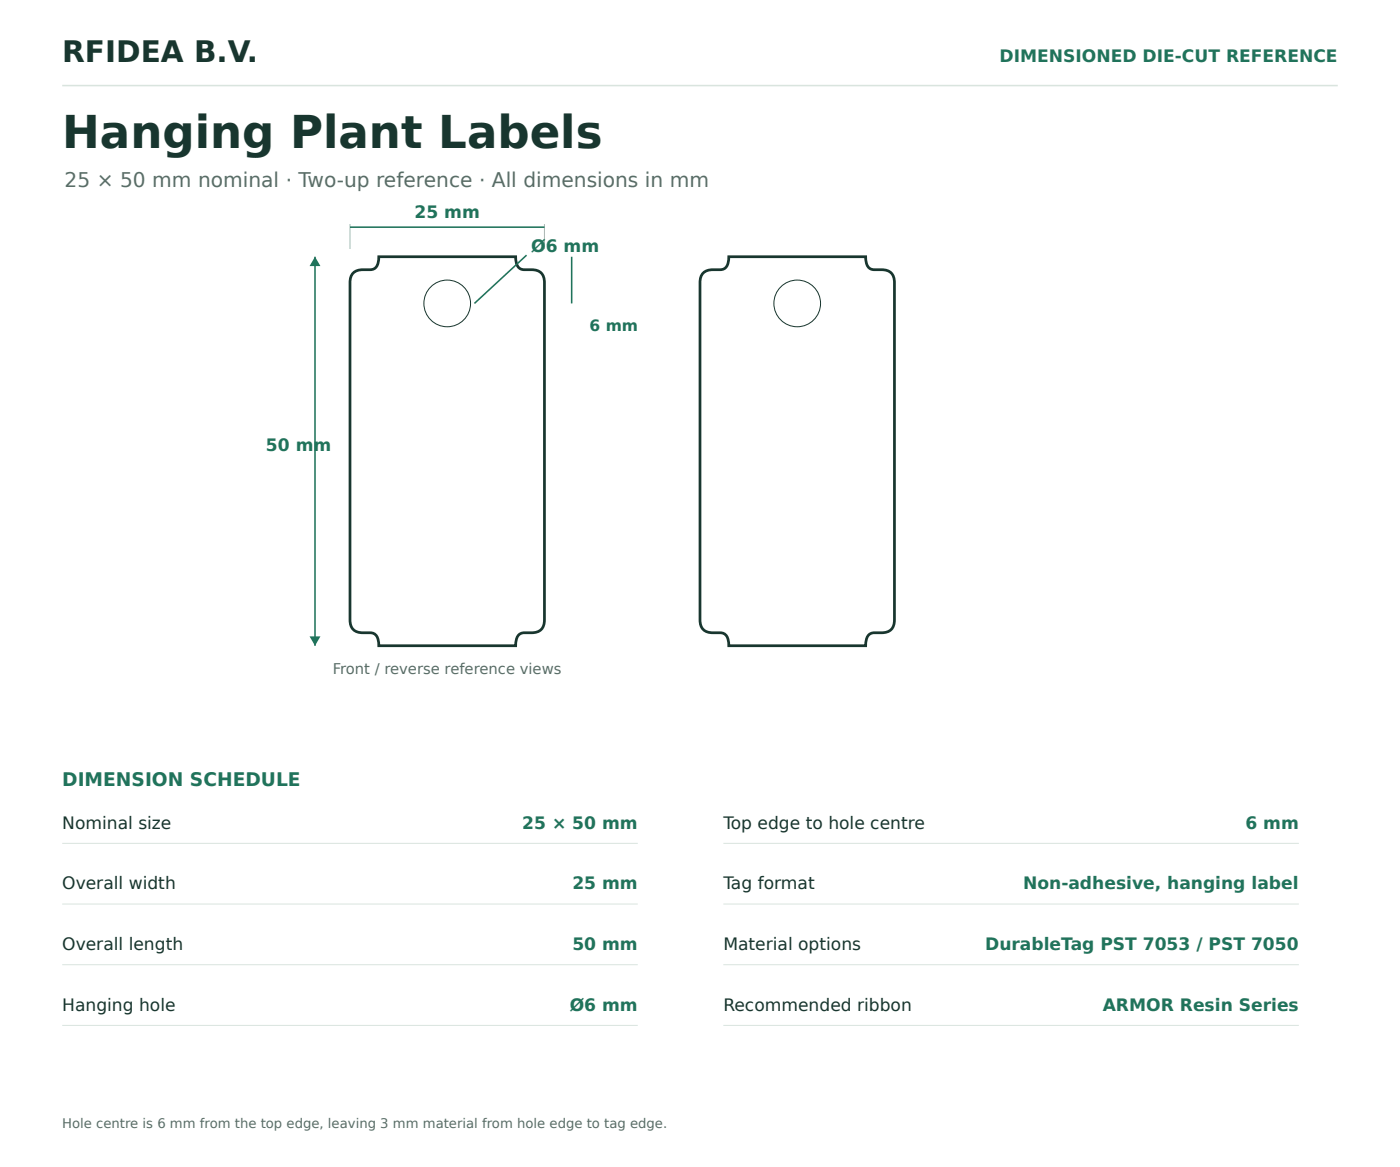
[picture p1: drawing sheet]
<svg xmlns="http://www.w3.org/2000/svg" width="476mm" height="397mm" viewBox="0 0 476 397" stroke-linecap="round" stroke-linejoin="round" font-family="sans-serif">
<defs><g id="words">
<text font-size="15.3" fill="#18362f" x="21.2" y="50.3">Hanging Plant Labels</text>
<text font-size="10.1" fill="#18362f" x="21.2" y="21.2">RFIDEA B.V.</text>
<text font-size="6.9" fill="#5b6d66" x="22" y="63.5">25 × 50 mm nominal · Two-up reference · All dimensions in mm</text>
<text font-size="6.3" fill="#20735b" x="21.2" y="267.2">DIMENSION SCHEDULE</text>
<g font-size="5.8" fill="#20735b">
<text x="340.1" y="21.2">DIMENSIONED DIE-CUT REFERENCE</text>
<text x="141" y="74.1">25 mm</text>
<text x="180.7" y="85.7">Ø6 mm</text>
<text x="90.5" y="153.5">50 mm</text>
<text x="177.7" y="281.8">25 × 50 mm</text>
<text x="423.6" y="281.8">6 mm</text>
<text x="194.7" y="302.4">25 mm</text>
<text x="348.1" y="302.4">Non-adhesive, hanging label</text>
<text x="194.7" y="323.1">50 mm</text>
<text x="335.1" y="323.1">DurableTag PST 7053 / PST 7050</text>
<text x="193.8" y="343.7">Ø6 mm</text>
<text x="375.1" y="343.7">ARMOR Resin Series</text>
</g>
<g font-size="5.8" fill="#18362f">
<text x="21.2" y="281.8">Nominal size</text>
<text x="246.1" y="281.8">Top edge to hole centre</text>
<text x="21.2" y="302.4">Overall width</text>
<text x="246.1" y="302.4">Tag format</text>
<text x="21.2" y="323.1">Overall length</text>
<text x="246.1" y="323.1">Material options</text>
<text x="21.2" y="343.7">Hanging hole</text>
<text x="246.1" y="343.7">Recommended ribbon</text>
</g>
<text font-size="5.3" fill="#20735b" x="200.6" y="112.4">6 mm</text>
<text font-size="5" fill="#5b6d66" x="113.2" y="229.1">Front / reverse reference views</text>
<text font-size="4.5" fill="#5b6d66" x="21.2" y="383.6">Hole centre is 6 mm from the top edge, leaving 3 mm material from hole edge to tag edge.</text>
</g></defs>
<path d="M21.2 29.1h433.9" fill="none" stroke="#d9e4de" stroke-width=".53"/>
<path d="M119.9 93.1a4.1 4.1 0 0 1 3.6-1.4 4.4 4.4 0 0 0 4.6-1.1l.6-1.4 .2-1.9h46.5l.1 1a3.1 3.1 0 0 0 2.9 3.4 8.1 8.1 0 0 1 5.4 .9 4.1 4.1 0 0 1 1.4 3.5v114.7a3.9 3.9 0 0 1-4.4 4.4 4.4 4.4 0 0 0-4.6 1.1l-.6 1.4-.2 1.9h-46.5l-.1-1a3.1 3.1 0 0 0-2.9-3.4 8.1 8.1 0 0 1-5.5-.9 4.1 4.1 0 0 1-1.3-3.5v-114.7a4.8 4.8 0 0 1 .8-3zM239 93.1a4.1 4.1 0 0 1 3.5-1.4 4.4 4.4 0 0 0 4.7-1.1l.5-1.4 .2-1.9h46.6v1a3.1 3.1 0 0 0 2.9 3.4 8.1 8.1 0 0 1 5.5 .9 4.1 4.1 0 0 1 1.4 3.5v114.7a3.9 3.9 0 0 1-4.4 4.4 4.4 4.4 0 0 0-4.7 1.1l-.5 1.4-.2 1.9h-46.6v-1a3.1 3.1 0 0 0-2.9-3.4 8.1 8.1 0 0 1-5.5-.9 4.1 4.1 0 0 1-1.4-3.5v-114.7a4.8 4.8 0 0 1 .9-3z" fill="none" stroke="#18362f" stroke-width=".93" stroke-linecap="butt"/>
<g fill="none" stroke="#18362f" stroke-width=".34">
<circle cx="152.1" cy="103.2" r="7.9"/>
<circle cx="271.2" cy="103.2" r="7.9"/>
</g>
<path d="M119.1 76.2v8.5M185.2 76.2v8.5" fill="none" stroke="#a9b8b1" stroke-width=".34"/>
<path d="M119.1 77.3h66.1M107.2 87.3v132.3" fill="none" stroke="#20735b" stroke-width=".53"/>
<path d="M107.2 87.3l-1.9 3.2h3.7zM105.3 216.4h3.7l-1.8 3.2z" fill="#20735b"/>
<path d="M179.1 86.8l-17.7 16.4M194.5 87.3v15.9" fill="none" stroke="#20735b" stroke-width=".53"/>
<path d="M21.2 286.8h195.8M246.1 286.8h195.8M21.2 307.4h195.8M246.1 307.4h195.8M21.2 328.1h195.8M246.1 328.1h195.8M21.2 348.7h195.8M246.1 348.7h195.8" fill="none" stroke="#d9e4de" stroke-width=".34"/>
<use href="#words"/>
</svg>
